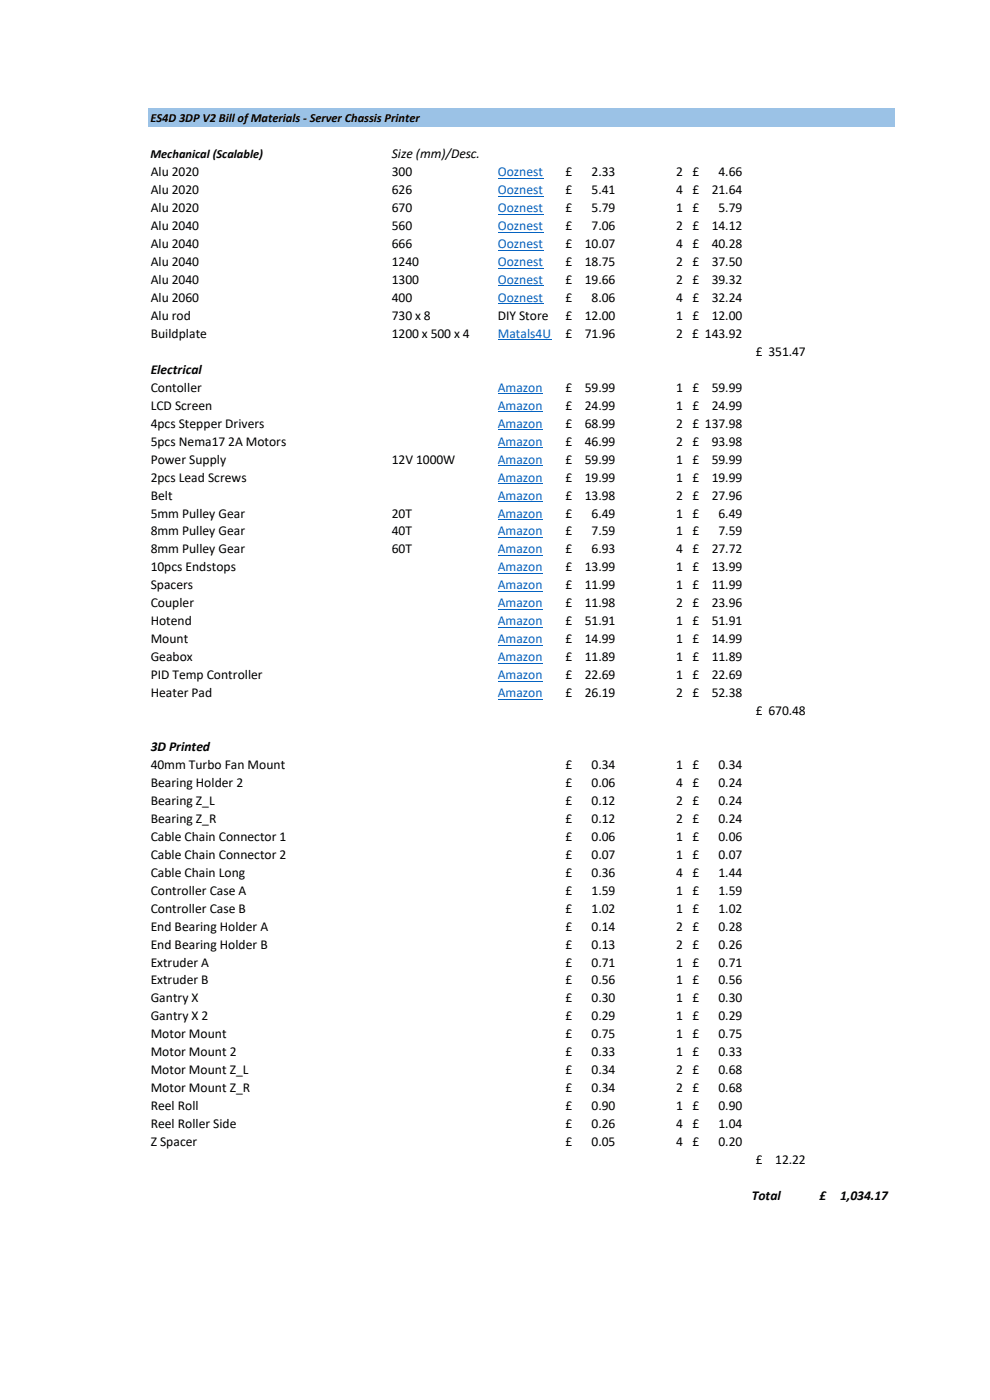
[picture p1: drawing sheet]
<svg xmlns="http://www.w3.org/2000/svg" width="210mm" height="297mm" viewBox="0 0 210 297" stroke-linecap="round" stroke-linejoin="round" font-family="sans-serif">
<defs><g id="words">
<g font-size="2.9">
<text x="83.1" y="33.6">Size (mm)/Desc.</text>
<text x="32" y="37.4">Alu 2020</text>
<text x="32" y="41.2">Alu 2020</text>
<text x="83.1" y="37.4">300</text>
<text x="83.1" y="41.2">626</text>
<text x="120" y="37.4">£</text>
<text x="120" y="41.2">£</text>
<text x="125.5" y="37.4">2.33</text>
<text x="125.5" y="41.2">5.41</text>
<text x="143.5" y="37.4">2 £</text>
<text x="143.5" y="41.2">4 £</text>
<text x="151" y="41.2">21.64</text>
<text x="152.4" y="37.4">4.66</text>
<text x="32" y="45">Alu 2020</text>
<text x="83.1" y="45">670</text>
<text x="120" y="45">£</text>
<text x="125.5" y="45">5.79</text>
<text x="143.5" y="45">1 £</text>
<text x="152.4" y="45">5.79</text>
<text x="32" y="48.8">Alu 2040</text>
<text x="32" y="52.6">Alu 2040</text>
<text x="83.1" y="48.8">560</text>
<text x="83.1" y="52.6">666</text>
<text x="120" y="48.8">£</text>
<text x="120" y="52.6">£</text>
<text x="124.1" y="52.6">10.07</text>
<text x="125.5" y="48.8">7.06</text>
<text x="143.5" y="48.8">2 £</text>
<text x="143.5" y="52.6">4 £</text>
<text x="151" y="48.8">14.12</text>
<text x="151" y="52.6">40.28</text>
<text x="32" y="56.4">Alu 2040</text>
<text x="83.1" y="56.4">1240</text>
<text x="120" y="56.4">£</text>
<text x="124.1" y="56.4">18.75</text>
<text x="143.5" y="56.4">2 £</text>
<text x="151" y="56.4">37.50</text>
<text x="32" y="60.2">Alu 2040</text>
<text x="32" y="64.1">Alu 2060</text>
<text x="83.1" y="60.2">1300</text>
<text x="83.1" y="64.1">400</text>
<text x="120" y="60.2">£</text>
<text x="120" y="64.1">£</text>
<text x="124.1" y="60.2">19.66</text>
<text x="125.5" y="64.1">8.06</text>
<text x="143.5" y="60.2">2 £</text>
<text x="143.5" y="64.1">4 £</text>
<text x="151" y="60.2">39.32</text>
<text x="151" y="64.1">32.24</text>
<text x="32" y="67.9">Alu rod</text>
<text x="32" y="71.7">Buildplate</text>
<text x="83.1" y="67.9">730 x 8</text>
<text x="83.1" y="71.7">1200 x 500 x 4</text>
<text x="105.6" y="67.9">DIY Store</text>
<text x="120" y="67.9">£</text>
<text x="120" y="71.7">£</text>
<text x="124.1" y="67.9">12.00</text>
<text x="124.1" y="71.7">71.96</text>
<text x="143.5" y="67.9">1 £</text>
<text x="143.5" y="71.7">2 £ 143.92</text>
<text x="151" y="67.9">12.00</text>
<text x="160.4" y="75.5">£ 351.47</text>
<text x="32" y="79.3">Electrical</text>
<text x="32" y="83.1">Contoller</text>
<text x="120" y="83.1">£</text>
<text x="124.1" y="83.1">59.99</text>
<text x="143.5" y="83.1">1 £</text>
<text x="151" y="83.1">59.99</text>
<text x="32" y="86.9">LCD Screen</text>
<text x="120" y="86.9">£</text>
<text x="124.1" y="86.9">24.99</text>
<text x="143.5" y="86.9">1 £</text>
<text x="151" y="86.9">24.99</text>
<text x="32" y="90.7">4pcs Stepper Drivers</text>
<text x="32" y="94.5">5pcs Nema17 2A Motors</text>
<text x="120" y="90.7">£</text>
<text x="120" y="94.5">£</text>
<text x="124.1" y="90.7">68.99</text>
<text x="124.1" y="94.5">46.99</text>
<text x="143.5" y="90.7">2 £ 137.98</text>
<text x="143.5" y="94.5">2 £</text>
<text x="151" y="94.5">93.98</text>
<text x="32" y="98.4">Power Supply</text>
<text x="83.1" y="98.4">12V 1000W</text>
<text x="120" y="98.4">£</text>
<text x="124.1" y="98.4">59.99</text>
<text x="143.5" y="98.4">1 £</text>
<text x="151" y="98.4">59.99</text>
<text x="32" y="102.2">2pcs Lead Screws</text>
<text x="32" y="106">Belt</text>
<text x="120" y="102.2">£</text>
<text x="120" y="106">£</text>
<text x="124.1" y="102.2">19.99</text>
<text x="124.1" y="106">13.98</text>
<text x="143.5" y="102.2">1 £</text>
<text x="143.5" y="106">2 £</text>
<text x="151" y="102.2">19.99</text>
<text x="151" y="106">27.96</text>
<text x="32" y="109.8">5mm Pulley Gear</text>
<text x="32" y="113.6">8mm Pulley Gear</text>
<text x="83.1" y="109.8">20T</text>
<text x="83.1" y="113.6">40T</text>
<text x="120" y="109.8">£</text>
<text x="120" y="113.6">£</text>
<text x="125.5" y="109.8">6.49</text>
<text x="125.5" y="113.6">7.59</text>
<text x="143.5" y="109.8">1 £</text>
<text x="143.5" y="113.6">1 £</text>
<text x="152.4" y="109.8">6.49</text>
<text x="152.4" y="113.6">7.59</text>
<text x="32" y="117.4">8mm Pulley Gear</text>
<text x="83.1" y="117.4">60T</text>
<text x="120" y="117.4">£</text>
<text x="125.5" y="117.4">6.93</text>
<text x="143.5" y="117.4">4 £</text>
<text x="151" y="117.4">27.72</text>
<text x="32" y="121.2">10pcs Endstops</text>
<text x="32" y="125">Spacers</text>
<text x="120" y="121.2">£</text>
<text x="120" y="125">£</text>
<text x="124.1" y="121.2">13.99</text>
<text x="124.1" y="125">11.99</text>
<text x="143.5" y="121.2">1 £</text>
<text x="143.5" y="125">1 £</text>
<text x="151" y="121.2">13.99</text>
<text x="151" y="125">11.99</text>
<text x="32" y="128.8">Coupler</text>
<text x="120" y="128.8">£</text>
<text x="124.1" y="128.8">11.98</text>
<text x="143.5" y="128.8">2 £</text>
<text x="151" y="128.8">23.96</text>
<text x="32" y="132.6">Hotend</text>
<text x="32" y="136.5">Mount</text>
<text x="120" y="132.6">£</text>
<text x="120" y="136.5">£</text>
<text x="124.1" y="132.6">51.91</text>
<text x="124.1" y="136.5">14.99</text>
<text x="143.5" y="132.6">1 £</text>
<text x="143.5" y="136.5">1 £</text>
<text x="151" y="132.6">51.91</text>
<text x="151" y="136.5">14.99</text>
<text x="32" y="140.3">Geabox</text>
<text x="120" y="140.3">£</text>
<text x="124.1" y="140.3">11.89</text>
<text x="143.5" y="140.3">1 £</text>
<text x="151" y="140.3">11.89</text>
<text x="32" y="144.1">PID Temp Controller</text>
<text x="32" y="147.9">Heater Pad</text>
<text x="120" y="144.1">£</text>
<text x="120" y="147.9">£</text>
<text x="124.1" y="144.1">22.69</text>
<text x="124.1" y="147.9">26.19</text>
<text x="143.5" y="144.1">1 £</text>
<text x="143.5" y="147.9">2 £</text>
<text x="151" y="144.1">22.69</text>
<text x="151" y="147.9">52.38</text>
<text x="160.4" y="151.7">£ 670.48</text>
<text x="32" y="159.3">3D Printed</text>
<text x="32" y="163.1">40mm Turbo Fan Mount</text>
<text x="32" y="166.9">Bearing Holder 2</text>
<text x="120" y="163.1">£</text>
<text x="120" y="166.9">£</text>
<text x="125.5" y="163.1">0.34</text>
<text x="125.5" y="166.9">0.06</text>
<text x="143.5" y="163.1">1 £</text>
<text x="143.5" y="166.9">4 £</text>
<text x="152.4" y="163.1">0.34</text>
<text x="152.4" y="166.9">0.24</text>
<text x="32" y="170.8">Bearing Z_L</text>
<text x="120" y="170.8">£</text>
<text x="125.5" y="170.8">0.12</text>
<text x="143.5" y="170.8">2 £</text>
<text x="152.4" y="170.8">0.24</text>
<text x="32" y="174.6">Bearing Z_R</text>
<text x="32" y="178.4">Cable Chain Connector 1</text>
<text x="120" y="174.6">£</text>
<text x="120" y="178.4">£</text>
<text x="125.5" y="174.6">0.12</text>
<text x="125.5" y="178.4">0.06</text>
<text x="143.5" y="174.6">2 £</text>
<text x="143.5" y="178.4">1 £</text>
<text x="152.4" y="174.6">0.24</text>
<text x="152.4" y="178.4">0.06</text>
<text x="32" y="182.2">Cable Chain Connector 2</text>
<text x="32" y="186">Cable Chain Long</text>
<text x="120" y="182.2">£</text>
<text x="120" y="186">£</text>
<text x="125.5" y="182.2">0.07</text>
<text x="125.5" y="186">0.36</text>
<text x="143.5" y="182.2">1 £</text>
<text x="143.5" y="186">4 £</text>
<text x="152.4" y="182.2">0.07</text>
<text x="152.4" y="186">1.44</text>
<text x="32" y="189.8">Controller Case A</text>
<text x="120" y="189.8">£</text>
<text x="125.5" y="189.8">1.59</text>
<text x="143.5" y="189.8">1 £</text>
<text x="152.4" y="189.8">1.59</text>
<text x="32" y="193.6">Controller Case B</text>
<text x="32" y="197.4">End Bearing Holder A</text>
<text x="120" y="193.6">£</text>
<text x="120" y="197.4">£</text>
<text x="125.5" y="193.6">1.02</text>
<text x="125.5" y="197.4">0.14</text>
<text x="143.5" y="193.6">1 £</text>
<text x="143.5" y="197.4">2 £</text>
<text x="152.4" y="193.6">1.02</text>
<text x="152.4" y="197.4">0.28</text>
<text x="32" y="201.2">End Bearing Holder B</text>
<text x="120" y="201.2">£</text>
<text x="125.5" y="201.2">0.13</text>
<text x="143.5" y="201.2">2 £</text>
<text x="152.4" y="201.2">0.26</text>
<text x="32" y="205">Extruder A</text>
<text x="32" y="208.9">Extruder B</text>
<text x="120" y="205">£</text>
<text x="120" y="208.9">£</text>
<text x="125.5" y="205">0.71</text>
<text x="125.5" y="208.9">0.56</text>
<text x="143.5" y="205">1 £</text>
<text x="143.5" y="208.9">1 £</text>
<text x="152.4" y="205">0.71</text>
<text x="152.4" y="208.9">0.56</text>
<text x="32" y="212.7">Gantry X</text>
<text x="120" y="212.7">£</text>
<text x="125.5" y="212.7">0.30</text>
<text x="143.5" y="212.7">1 £</text>
<text x="152.4" y="212.7">0.30</text>
<text x="32" y="216.5">Gantry X 2</text>
<text x="32" y="220.3">Motor Mount</text>
<text x="120" y="216.5">£</text>
<text x="120" y="220.3">£</text>
<text x="125.5" y="216.5">0.29</text>
<text x="125.5" y="220.3">0.75</text>
<text x="143.5" y="216.5">1 £</text>
<text x="143.5" y="220.3">1 £</text>
<text x="152.4" y="216.5">0.29</text>
<text x="152.4" y="220.3">0.75</text>
<text x="32" y="224.1">Motor Mount 2</text>
<text x="32" y="227.9">Motor Mount Z_L</text>
<text x="120" y="224.1">£</text>
<text x="120" y="227.9">£</text>
<text x="125.5" y="224.1">0.33</text>
<text x="125.5" y="227.9">0.34</text>
<text x="143.5" y="224.1">1 £</text>
<text x="143.5" y="227.9">2 £</text>
<text x="152.4" y="224.1">0.33</text>
<text x="152.4" y="227.9">0.68</text>
<text x="32" y="231.7">Motor Mount Z_R</text>
<text x="120" y="231.7">£</text>
<text x="125.5" y="231.7">0.34</text>
<text x="143.5" y="231.7">2 £</text>
<text x="152.4" y="231.7">0.68</text>
<text x="32" y="235.5">Reel Roll</text>
<text x="32" y="239.3">Reel Roller Side</text>
<text x="120" y="235.5">£</text>
<text x="120" y="239.3">£</text>
<text x="125.5" y="235.5">0.90</text>
<text x="125.5" y="239.3">0.26</text>
<text x="143.5" y="235.5">1 £</text>
<text x="143.5" y="239.3">4 £</text>
<text x="152.4" y="235.5">0.90</text>
<text x="152.4" y="239.3">1.04</text>
<text x="32" y="243.2">Z Spacer</text>
<text x="120" y="243.2">£</text>
<text x="125.5" y="243.2">0.05</text>
<text x="143.5" y="243.2">4 £</text>
<text x="152.4" y="243.2">0.20</text>
<text x="160.4" y="247">£</text>
<text x="164.5" y="247">12.22</text>
<text x="159.5" y="254.6">Total</text>
<text x="173.8" y="254.6">£</text>
<text x="178.2" y="254.6">1,034.17</text>
</g>
<g font-size="2.9" fill="#0563c1">
<text x="105.6" y="37.4">Ooznest</text>
<text x="105.6" y="41.2">Ooznest</text>
<text x="105.6" y="45">Ooznest</text>
<text x="105.6" y="48.8">Ooznest</text>
<text x="105.6" y="52.6">Ooznest</text>
<text x="105.6" y="56.4">Ooznest</text>
<text x="105.6" y="60.2">Ooznest</text>
<text x="105.6" y="64.1">Ooznest</text>
<text x="105.6" y="71.7">Matals4U</text>
<text x="105.6" y="83.1">Amazon</text>
<text x="105.6" y="86.9">Amazon</text>
<text x="105.6" y="90.7">Amazon</text>
<text x="105.6" y="94.5">Amazon</text>
<text x="105.6" y="98.4">Amazon</text>
<text x="105.6" y="102.2">Amazon</text>
<text x="105.6" y="106">Amazon</text>
<text x="105.6" y="109.8">Amazon</text>
<text x="105.6" y="113.6">Amazon</text>
<text x="105.6" y="117.4">Amazon</text>
<text x="105.6" y="121.2">Amazon</text>
<text x="105.6" y="125">Amazon</text>
<text x="105.6" y="128.8">Amazon</text>
<text x="105.6" y="132.6">Amazon</text>
<text x="105.6" y="136.5">Amazon</text>
<text x="105.6" y="140.3">Amazon</text>
<text x="105.6" y="144.1">Amazon</text>
<text x="105.6" y="147.9">Amazon</text>
</g>
<g font-size="2.6">
<text x="31.9" y="26">ES4D 3DP V2 Bill of Materials - Server Chassis Printer</text>
<text x="31.9" y="33.6">Mechanical (Scalable)</text>
</g>
</g></defs>
<path d="M31.4 23h158.5v3.9h-158.5z" fill-rule="evenodd" fill="#9bc2e6"/>
<g fill="none" stroke="#0563c1" stroke-width=".21">
<path d="M105.6 37.8h9.7M105.6 41.6h9.7M105.6 45.4h9.7M105.6 49.2h9.7M105.6 53.1h9.7M105.6 56.9h9.7M105.6 60.7h9.7M105.6 64.5h9.7M105.6 72.1h11.4M105.6 83.5h9.5M105.6 87.3h9.5M105.6 91.2h9.5"/>
<path d="M105.6 95h9.5M105.6 98.8h9.5M105.6 102.6h9.5M105.6 106.4h9.5M105.6 110.2h9.5M105.6 114h9.5M105.6 117.8h9.5M105.6 121.6h9.5M105.6 125.5h9.5M105.6 129.3h9.5M105.6 133.1h9.5M105.6 136.9h9.5"/>
<path d="M105.6 140.7h9.5M105.6 144.5h9.5M105.6 148.3h9.5"/>
</g>
<use href="#words"/>
</svg>
